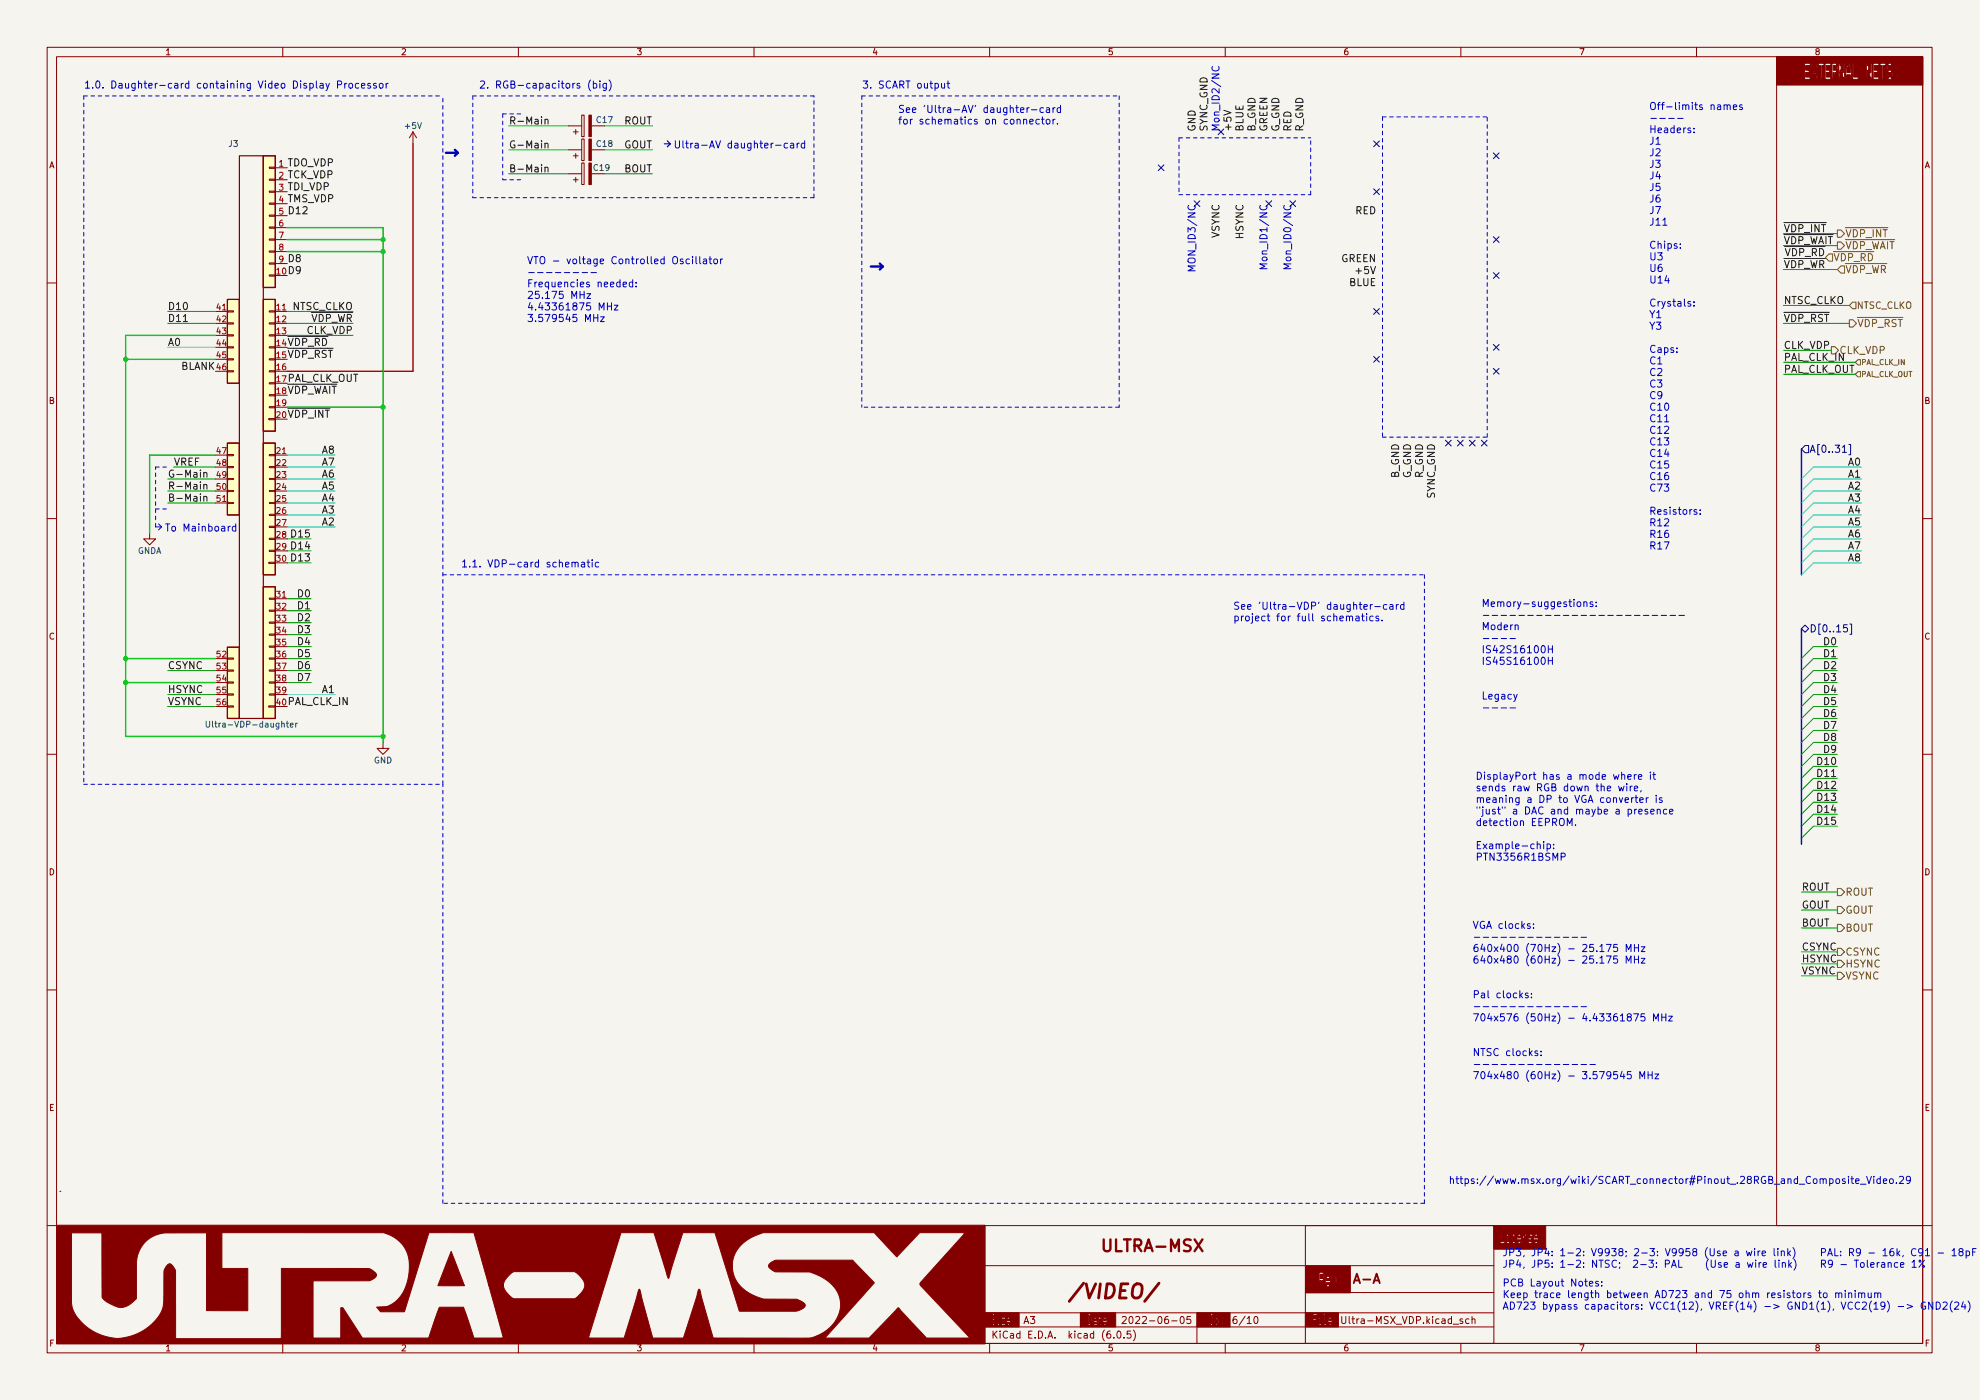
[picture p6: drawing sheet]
<svg xmlns="http://www.w3.org/2000/svg" width="420mm" height="297mm" viewBox="0 0 420 297" stroke-linecap="round" stroke-linejoin="round" font-family="sans-serif">
<defs><g id="words">
<text font-size="4.2" fill="#840000" x="226.3" y="275.5">/VIDEO/</text>
<text font-size="3.5" fill="#840000" x="233.3" y="265.6">ULTRA-MSX</text>
<text font-size="2.8" fill="#840000" x="280.1" y="272.3">A-A</text>
<g font-size="2.1" fill="#0000c2">
<text x="17.8" y="18.8">1.0. Daughter-card containing Video Display Processor</text>
<text x="101.6" y="18.8">2. RGB-capacitors (big)</text>
<text x="182.9" y="18.8">3. SCART output</text>
<text x="190.5" y="23.9">See 'Ultra-AV' daughter-card</text>
<text x="349.9" y="23.3">Off-limits names</text>
<text x="190.5" y="26.4">for schematics on connector.</text>
<text x="258.8" y="28" transform="rotate(-90 258.8 28)">Mon_ID2/NC</text>
<text x="349.9" y="28.2">Headers:</text>
<text x="142.9" y="31.5">Ultra-AV daughter-card</text>
<text x="349.9" y="30.7">J1</text>
<text x="349.9" y="33.1">J2</text>
<text x="349.9" y="35.6">J3</text>
<text x="349.9" y="38.1">J4</text>
<text x="349.9" y="40.5">J5</text>
<text x="349.9" y="43">J6</text>
<text x="349.9" y="45.4">J7</text>
<text x="349.9" y="47.9">J11</text>
<text x="349.9" y="52.8">Chips:</text>
<text x="111.8" y="56">VTO - voltage Controlled Oscillator</text>
<text x="268.9" y="55.7" transform="rotate(-90 268.9 55.7)">Mon_ID1/NC</text>
<text x="274" y="55.7" transform="rotate(-90 274 55.7)">Mon_ID0/NC</text>
<text x="349.9" y="55.2">U3</text>
<text x="349.9" y="57.7">U6</text>
<text x="111.8" y="60.9">Frequencies needed:</text>
<text x="111.8" y="63.4">25.175 MHz</text>
<text x="111.8" y="65.9">4.43361875 MHz</text>
<text x="349.9" y="60.1">U14</text>
<text x="349.9" y="65">Crystals:</text>
<text x="111.8" y="68.3">3.579545 MHz</text>
<text x="349.9" y="67.5">Y1</text>
<text x="349.9" y="69.9">Y3</text>
<text x="349.9" y="74.9">Caps:</text>
<text x="349.9" y="77.3">C1</text>
<text x="349.9" y="79.8">C2</text>
<text x="349.9" y="82.2">C3</text>
<text x="349.9" y="84.7">C9</text>
<text x="349.9" y="87.1">C10</text>
<text x="349.9" y="89.6">C11</text>
<text x="349.9" y="92">C12</text>
<text x="349.9" y="94.5">C13</text>
<text x="349.9" y="96.9">C14</text>
<text x="349.9" y="99.4">C15</text>
<text x="349.9" y="101.8">C16</text>
<text x="349.9" y="104.3">C73</text>
<text x="34.9" y="112.8">To Mainboard</text>
<text x="349.9" y="109.2">Resistors:</text>
<text x="349.9" y="111.7">R12</text>
<text x="349.9" y="114.1">R16</text>
<text x="349.9" y="116.6">R17</text>
<text x="97.8" y="120.4">1.1. VDP-card schematic</text>
<text x="261.6" y="129.4">See 'Ultra-VDP' daughter-card</text>
<text x="261.6" y="131.8">project for full schematics.</text>
<text x="314.3" y="128.8">Memory-suggestions:</text>
<text x="314.3" y="133.7">Modern</text>
<text x="314.3" y="138.6">IS42S16100H</text>
<text x="314.3" y="141">IS45S16100H</text>
<text x="314.3" y="148.4">Legacy</text>
<text x="313.1" y="165.4">DisplayPort has a mode where it</text>
<text x="313.1" y="167.9">sends raw RGB down the wire,</text>
<text x="313.1" y="170.3">meaning a DP to VGA converter is</text>
<text x="313.1" y="172.8">&quot;just&quot; a DAC and maybe a presence</text>
<text x="313.1" y="175.2">detection EEPROM.</text>
<text x="313.1" y="180.2">Example-chip:</text>
<text x="313.1" y="182.6">PTN3356R1BSMP</text>
<text x="312.4" y="197.1">VGA clocks:</text>
<text x="312.4" y="202">640x400 (70Hz) - 25.175 MHz</text>
<text x="312.4" y="204.4">640x480 (60Hz) - 25.175 MHz</text>
<text x="312.4" y="211.8">Pal clocks:</text>
<text x="312.4" y="216.7">704x576 (50Hz) - 4.43361875 MHz</text>
<text x="312.4" y="224.1">NTSC clocks:</text>
<text x="312.4" y="229">704x480 (60Hz) - 3.579545 MHz</text>
<text x="307.3" y="251.2">https://www.msx.org/wiki/SCART_connector#Pinout_.28RGB_and_Composite_Video.29</text>
<text x="318.8" y="266.5">JP3, JP4: 1-2: V9938; 2-3: V9958 (Use a wire link)</text>
<text x="318.8" y="269">JP4, JP5: 1-2: NTSC; 2-3: PAL</text>
<text x="350.9" y="269">(Use a wire link)</text>
<text x="386.1" y="266.5">PAL: R9 - 16k, C91 - 18pF</text>
<text x="386.1" y="269">R9 - Tolerance 1%</text>
<text x="318.8" y="272.9">PCB Layout Notes:</text>
<text x="318.8" y="275.4">Keep trace length between AD723 and 75 ohm resistors to minimum</text>
<text x="318.8" y="277.9">AD723 bypass capacitors: VCC1(12), VREF(14) -&gt; GND1(1), VCC2(19) -&gt; GND2(24)</text>
</g>
<g font-size="2.1" fill="#0f0f0f">
<text x="107.9" y="26.4">R-Main</text>
<text x="132.4" y="26.4">ROUT</text>
<text x="253.7" y="28" transform="rotate(-90 253.7 28)">GND</text>
<text x="256.2" y="28" transform="rotate(-90 256.2 28)">SYNC_GND</text>
<text x="261.3" y="28" transform="rotate(-90 261.3 28)">+5V</text>
<text x="263.8" y="28" transform="rotate(-90 263.8 28)">BLUE</text>
<text x="266.4" y="28" transform="rotate(-90 266.4 28)">B_GND</text>
<text x="268.9" y="28" transform="rotate(-90 268.9 28)">GREEN</text>
<text x="271.5" y="28" transform="rotate(-90 271.5 28)">G_GND</text>
<text x="274" y="28" transform="rotate(-90 274 28)">RED</text>
<text x="276.5" y="28" transform="rotate(-90 276.5 28)">R_GND</text>
<text x="61" y="35.3">TDO_VDP</text>
<text x="107.9" y="31.5">G-Main</text>
<text x="132.3" y="31.5">GOUT</text>
<text x="61" y="37.8">TCK_VDP</text>
<text x="61" y="40.4">TDI_VDP</text>
<text x="107.9" y="36.6">B-Main</text>
<text x="132.4" y="36.6">BOUT</text>
<text x="61" y="45.4">D12</text>
<text x="61" y="42.9">TMS_VDP</text>
<text x="287.6" y="45.4">RED</text>
<text x="258.8" y="50.5" transform="rotate(-90 258.8 50.5)">VSYNC</text>
<text x="263.8" y="50.6" transform="rotate(-90 263.8 50.6)">HSYNC</text>
<text x="378.5" y="49.3">~{VDP_INT}</text>
<text x="378.5" y="51.8">~{VDP_WAIT}</text>
<text x="61" y="55.6">D8</text>
<text x="61" y="58.1">D9</text>
<text x="284.6" y="55.6">GREEN</text>
<text x="288.3" y="58.1">+5V</text>
<text x="377.1" y="54.3">~{VDP_RD}</text>
<text x="378.5" y="56.9">~{VDP_WR}</text>
<text x="35.6" y="65.8">D10</text>
<text x="62" y="65.8">NTSC_CLKO</text>
<text x="286.3" y="60.7">BLUE</text>
<text x="378.5" y="64.5">NTSC_CLKO</text>
<text x="35.6" y="68.3">D11</text>
<text x="64.2" y="68.3">~{VDP_WR}</text>
<text x="65" y="70.8">CLK_VDP</text>
<text x="378.5" y="68.3">~{VDP_RST}</text>
<text x="35.6" y="73.4">A0</text>
<text x="61" y="73.4">~{VDP_RD}</text>
<text x="61" y="75.9">~{VDP_RST}</text>
<text x="378.5" y="74">CLK_VDP</text>
<text x="378.5" y="76.6">PAL_CLK_IN</text>
<text x="38.3" y="78.5">BLANK</text>
<text x="61" y="81">PAL_CLK_OUT</text>
<text x="61" y="83.5">~{VDP_WAIT}</text>
<text x="378.5" y="79.1">PAL_CLK_OUT</text>
<text x="61" y="88.6">~{VDP_INT}</text>
<text x="35.6" y="101.3">G-Main</text>
<text x="36.8" y="98.8">VREF</text>
<text x="68.4" y="98.8">A7</text>
<text x="68.4" y="101.3">A6</text>
<text x="68.4" y="96.2">A8</text>
<text x="296.9" y="101.4" transform="rotate(-90 296.9 101.4)">B_GND</text>
<text x="299.4" y="101.6" transform="rotate(-90 299.4 101.6)">G_GND</text>
<text x="301.9" y="101.4" transform="rotate(-90 301.9 101.4)">R_GND</text>
<text x="392.3" y="98.8">A0</text>
<text x="392.3" y="101.3">A1</text>
<text x="35.6" y="103.9">R-Main</text>
<text x="35.6" y="106.4">B-Main</text>
<text x="68.4" y="103.9">A5</text>
<text x="68.4" y="106.4">A4</text>
<text x="304.5" y="105.8" transform="rotate(-90 304.5 105.8)">SYNC_GND</text>
<text x="392.3" y="106.4">A3</text>
<text x="392.3" y="103.9">A2</text>
<text x="68.4" y="111.5">A2</text>
<text x="68.4" y="108.9">A3</text>
<text x="392.3" y="108.9">A4</text>
<text x="392.3" y="111.5">A5</text>
<text x="62.1" y="114">D15</text>
<text x="62.1" y="116.6">D14</text>
<text x="62.1" y="119.1">D13</text>
<text x="392.3" y="116.6">A7</text>
<text x="392.3" y="114">A6</text>
<text x="392.3" y="119.1">A8</text>
<text x="63.3" y="129.3">D1</text>
<text x="63.3" y="126.7">D0</text>
<text x="63.3" y="131.8">D2</text>
<text x="63.3" y="136.9">D4</text>
<text x="63.3" y="134.3">D3</text>
<text x="387.2" y="136.9">D0</text>
<text x="35.6" y="142">CSYNC</text>
<text x="63.3" y="142">D6</text>
<text x="63.3" y="139.4">D5</text>
<text x="387.2" y="139.4">D1</text>
<text x="387.2" y="142">D2</text>
<text x="35.6" y="149.6">VSYNC</text>
<text x="35.6" y="147">HSYNC</text>
<text x="61" y="149.6">PAL_CLK_IN</text>
<text x="63.3" y="144.5">D7</text>
<text x="68.4" y="147">A1</text>
<text x="387.2" y="144.5">D3</text>
<text x="387.2" y="149.6">D5</text>
<text x="387.2" y="147">D4</text>
<text x="387.2" y="154.7">D7</text>
<text x="387.2" y="152.1">D6</text>
<text x="387.2" y="157.2">D8</text>
<text x="387.2" y="159.7">D9</text>
<text x="386" y="167.4">D12</text>
<text x="386" y="164.8">D11</text>
<text x="386" y="162.3">D10</text>
<text x="386" y="172.4">D14</text>
<text x="386" y="169.9">D13</text>
<text x="386" y="175">D15</text>
<text x="382.3" y="189">ROUT</text>
<text x="382.3" y="192.8">GOUT</text>
<text x="382.3" y="196.6">BOUT</text>
<text x="382.3" y="201.7">CSYNC</text>
<text x="382.3" y="204.2">HSYNC</text>
<text x="382.3" y="206.7">VSYNC</text>
</g>
<g font-size="2.1" fill="#725600">
<text x="391.5" y="52.9">~{VDP_WAIT}</text>
<text x="391.5" y="50.3">~{VDP_INT}</text>
<text x="389" y="55.4">~{VDP_RD}</text>
<text x="391.5" y="57.9">~{VDP_WR}</text>
<text x="394.1" y="69.4">~{VDP_RST}</text>
<text x="390.3" y="75.1">CLK_VDP</text>
<text x="391.5" y="190">ROUT</text>
<text x="391.5" y="197.6">BOUT</text>
<text x="391.5" y="193.8">GOUT</text>
<text x="391.5" y="202.7">CSYNC</text>
<text x="391.5" y="205.3">HSYNC</text>
<text x="391.5" y="207.8">VSYNC</text>
</g>
<g font-size="2.1" fill="#000084">
<text x="253.7" y="56.3" transform="rotate(-90 253.7 56.3)">MON_ID3/NC</text>
<text x="383.9" y="96">A[0..31]</text>
<text x="383.9" y="134.1">D[0..15]</text>
</g>
<g font-size="2.1" fill="#840000">
<text x="232.2" y="280.9">2022-06-05</text>
<text x="261.3" y="280.9">6/10</text>
<text x="284.3" y="280.9">Ultra-MSX_VDP.kicad_sch</text>
<text x="210.3" y="284">KiCad E.D.A. kicad (6.0.5)</text>
</g>
<text font-size="1.9" fill="#725600" x="393.9" y="65.5">NTSC_CLKO</text>
<g font-size="1.8" fill="#840000">
<text x="35" y="11.7">1</text>
<text x="85" y="11.7">2</text>
<text x="135" y="11.7">3</text>
<text x="185" y="11.7">4</text>
<text x="235" y="11.7">5</text>
<text x="285" y="11.7">6</text>
<text x="335" y="11.7">7</text>
<text x="385" y="11.7">8</text>
<text x="10.3" y="35.7">A</text>
<text x="408.3" y="35.7">A</text>
<text x="10.3" y="85.7">B</text>
<text x="408.3" y="85.7">B</text>
<text x="10.3" y="135.7">C</text>
<text x="408.3" y="135.7">C</text>
<text x="10.3" y="185.7">D</text>
<text x="408.3" y="185.7">D</text>
<text x="10.4" y="235.7">E</text>
<text x="408.4" y="235.7">E</text>
<text x="10.4" y="285.7">F</text>
<text x="35" y="286.7">1</text>
<text x="85" y="286.7">2</text>
<text x="135" y="286.7">3</text>
<text x="185" y="286.7">4</text>
<text x="235" y="286.7">5</text>
<text x="285" y="286.7">6</text>
<text x="335" y="286.7">7</text>
<text x="385" y="286.7">8</text>
<text x="408.4" y="285.7">F</text>
</g>
<g font-size="1.8" fill="#006464">
<text x="86" y="27.3">+5V</text>
<text x="126.6" y="26.1">C17</text>
<text x="48.5" y="31.2">J3</text>
<text x="126.6" y="31.2">C18</text>
<text x="126" y="36.2">C19</text>
<text x="29.1" y="117.5">GNDA</text>
<text x="45.1" y="154.3">Ultra-VDP-daughter</text>
<text x="79.3" y="162">GND</text>
</g>
<g font-size="1.8" fill="#a90000">
<text x="59.2" y="35.3">1</text>
<text x="59.2" y="37.9">2</text>
<text x="59.2" y="40.4">3</text>
<text x="59.2" y="43">4</text>
<text x="59.2" y="45.5">5</text>
<text x="59.2" y="48">6</text>
<text x="59.2" y="50.6">7</text>
<text x="59.2" y="53.1">8</text>
<text x="58.7" y="58.2">10</text>
<text x="59.2" y="55.7">9</text>
<text x="46" y="65.8">41</text>
<text x="58.7" y="65.8">11</text>
<text x="46" y="68.4">42</text>
<text x="46" y="70.9">43</text>
<text x="58.7" y="68.4">12</text>
<text x="58.7" y="70.9">13</text>
<text x="46" y="73.4">44</text>
<text x="46" y="76">45</text>
<text x="58.7" y="73.4">14</text>
<text x="58.7" y="76">15</text>
<text x="46" y="78.5">46</text>
<text x="58.7" y="78.5">16</text>
<text x="58.7" y="81.1">17</text>
<text x="58.7" y="83.6">18</text>
<text x="58.7" y="86.1">19</text>
<text x="58.7" y="88.7">20</text>
<text x="46" y="96.3">47</text>
<text x="46" y="98.8">48</text>
<text x="46" y="101.4">49</text>
<text x="58.7" y="96.3">21</text>
<text x="58.7" y="98.8">22</text>
<text x="58.7" y="101.4">23</text>
<text x="46" y="103.9">50</text>
<text x="46" y="106.5">51</text>
<text x="58.7" y="103.9">24</text>
<text x="58.7" y="106.5">25</text>
<text x="58.7" y="109">26</text>
<text x="58.7" y="111.5">27</text>
<text x="58.7" y="114.1">28</text>
<text x="58.7" y="116.6">29</text>
<text x="58.7" y="119.2">30</text>
<text x="58.7" y="126.8">31</text>
<text x="58.7" y="129.3">32</text>
<text x="58.7" y="131.9">33</text>
<text x="58.7" y="134.4">34</text>
<text x="58.7" y="136.9">35</text>
<text x="46" y="139.5">52</text>
<text x="46" y="142">53</text>
<text x="58.7" y="139.5">36</text>
<text x="58.7" y="142">37</text>
<text x="46" y="144.6">54</text>
<text x="46" y="147.1">55</text>
<text x="46" y="149.6">56</text>
<text x="58.7" y="144.6">38</text>
<text x="58.7" y="147.1">39</text>
<text x="58.7" y="149.6">40</text>
</g>
<g font-size="1.5" fill="#725600">
<text x="394.9" y="77.4">PAL_CLK_IN</text>
<text x="394.9" y="80">PAL_CLK_OUT</text>
</g>
</g></defs>
<path d="M0 0h420v297h-420z" fill="#f5f4ef" stroke="#f5f4ef" stroke-width=".21"/>
<g fill="none" stroke="#840000" stroke-width=".21">
<path d="M10 10h400v277h-400zM12 12h396v273h-396zM60 10v2M110 10v2M160 10v2M210 10v2M260 10v2M310 10v2M360 10v2M377 12h31v248h-31zM57.1 38h1.3v.3h-1.3zM57.1 35.5h1.3v.2h-1.3z"/>
<path d="M58.4 35.6h2.6M58.4 38.1h2.6M87.6 28l-.7 1.2M87.6 28v2.5M87.6 28l.8 1.2M120.6 31.8h2.8M120.6 26.7h2.8M120.6 36.9h2.8M121.7 33.1h1M121.7 28h1M121.7 38.1h1M122.2 27.5v1"/>
<path d="M122.2 32.5v1.1M122.2 37.6v1M123.4 29.5h.6v4.6h-.6zM123.4 24.4h.6v4.6h-.6zM123.4 34.6h.6v4.6h-.6zM125.5 31.8h2.8M125.5 26.7h2.8M57.1 58.3h1.3v.3h-1.3zM57.1 55.8h1.3v.2h-1.3zM57.1 53.2h1.3v.3h-1.3zM57.1 50.7h1.3v.3h-1.3zM57.1 48.2h1.3v.2h-1.3z"/>
<path d="M57.1 45.6h1.3v.3h-1.3zM57.1 43.1h1.3v.2h-1.3zM57.1 40.5h1.3v.3h-1.3zM58.4 40.7h2.6M58.4 43.2h2.6M58.4 45.8h2.6M58.4 48.3h2.6M58.4 50.8h2.6M58.4 53.4h2.6M58.4 55.9h2.6M10 60h2M45.7 66.1h2.6"/>
<path d="M48.3 78.6h1.2v.3h-1.2zM48.3 76.1h1.2v.3h-1.2zM48.3 73.6h1.2v.2h-1.2zM48.3 71h1.2v.3h-1.2zM48.3 68.5h1.2v.2h-1.2zM48.3 65.9h1.2v.3h-1.2zM57.1 78.6h1.3v.3h-1.3zM57.1 76.1h1.3v.3h-1.3zM57.1 73.6h1.3v.2h-1.3zM57.1 71h1.3v.3h-1.3zM57.1 68.5h1.3v.2h-1.3zM57.1 65.9h1.3v.3h-1.3z"/>
<path d="M58.4 66.1h2.6M408 60h2M48.3 99h1.2v.2h-1.2zM48.3 96.4h1.2v.3h-1.2zM57 88.8h1.3v.3h-1.3zM57.1 99h1.3v.2h-1.3zM57.1 96.4h1.3v.3h-1.3zM57.1 86.3h1.3v.2h-1.3zM57.1 83.7h1.3v.3h-1.3zM57.1 81.2h1.3v.2h-1.3zM58.4 96.6h2.6M10 110h2"/>
<path d="M31.7 113.1v1.2h1.3l-1.3 1.3-1.2-1.3h1.2M45.7 106.7h2.6M48.3 106.6h1.2v.2h-1.2zM48.3 104h1.2v.3h-1.2zM48.3 101.5h1.2v.3h-1.2zM57 119.3h1.3v.2h-1.3zM57.1 116.7h1.3v.3h-1.3zM57.1 114.2h1.3v.3h-1.3zM57.1 111.7h1.3v.2h-1.3zM57.1 109.1h1.3v.3h-1.3zM57.1 106.6h1.3v.2h-1.3zM57.1 104h1.3v.3h-1.3z"/>
<path d="M57.1 101.5h1.3v.3h-1.3zM408 110h2M48.3 139.6h1.2v.3h-1.2zM57.1 139.6h1.3v.3h-1.3zM57.1 137.1h1.3v.2h-1.3zM57.1 134.5h1.3v.3h-1.3zM57.1 132h1.3v.2h-1.3zM57.1 129.4h1.3v.3h-1.3zM57.1 126.9h1.3v.3h-1.3zM58.4 127h2.6M48.3 149.8h1.2v.2h-1.2zM48.3 147.2h1.2v.3h-1.2z"/>
<path d="M48.3 144.7h1.2v.2h-1.2zM48.3 142.1h1.2v.3h-1.2zM57 149.8h1.3v.2h-1.3zM57.1 147.2h1.3v.3h-1.3zM57.1 144.7h1.3v.2h-1.3zM57.1 142.1h1.3v.3h-1.3zM81.3 157.5v1.3h1.2l-1.2 1.3-1.3-1.3h1.3M10 160h2M408 160h2M10 210h2M408 210h2M10 260h2"/>
<path d="M209 260h108v25h-108zM209 278.5h108M209 268.5h108M218.7 279.3h.9l-.5 .6 .4 .1v.7l-.2 .1-.6-.1M229.3 278.5v3M245.9 279.4l.2-.1a.8 .8 0 0 1 .5 .8 .8 .8 0 0 1-.5 .7 1 1 0 0 1-.2-1.4zM247.9 279.3l-.5 .1a1.01 1.01 0 0 0 0 1.4l.5-.1 .1-.5-.3-.3-.4 .1-.2 .2M250.6 279.4l.2-.1a.8 .8 0 0 1 .5 .8 .8 .8 0 0 1-.5 .7 1 1 0 0 1-.2-1.4zM252.6 279.3h-.7v.7l.2-.1 .5 .1 .1 .2-.1 .5-.2 .1-.5-.1M254 278.5v6.5M266.3 279.4l.1-.1a.8 .8 0 0 1 .6 .8 .8 .8 0 0 1-.6 .7 1 1 0 0 1-.1-1.4zM277 260h131v25h-131z"/>
<path d="M277 274.2h40M310.4 279.9l-.4-.1-.2 .2 .1 .2 .5 .2v.3h-.6M311.7 279.9l-.4-.1-.3 .3 .1 .6h.6M312.4 280l.2-.2 .3 .1 .1 .9M312.4 279.3v1.5M408 260h2M60 285v2M110 285v2M160 285v2M209 281.5h108M210 285v2M217.3 280.8l.5-1.5 .5 1.5"/>
<path d="M217.4 280.4h.8M236.4 283.8v.1M237.2 282.5l.2-.1a.8 .8 0 0 1 .5 .8 .8 .8 0 0 1-.5 .7 1 1 0 0 1-.2-1.4zM238.5 283.8v.1M239.9 282.4h-.7v.7l.2-.1 .5 .1 .1 .2-.1 .5-.2 .1-.5-.1M240.5 282.2a1.72 1.72 0 0 1 0 2.3M243.9 280.2h1.2M248.6 280.2h1.2M260 285v2M310 285v2M360 285v2"/>
</g>
<path d="M287.3 272.2l.6-2 .7 2M287.5 271.7h.9M289.3 271.5h1.5M291.5 272.2l.6-2 .7 2M291.6 271.7h1" fill="none" stroke="#840000" stroke-width=".4"/>
<path d="M253.5 263l1.7 2.5M255.2 263l-1.7 2.5" fill="none" stroke="#840000" stroke-width=".5"/>
<path d="M245.9 272.3l-3 3.8" fill="none" stroke="#840000" stroke-width=".6"/>
<g fill="#840000" stroke="#840000" stroke-width=".21">
<path d="M377 12h31v6h-31v-1.2h8.6v-.9h-.2v.9h-.8v-.9h.8v-.5h-.3v.5h-.2v-.5h.2v-.5h.3v-.5h.2v-.5h.7v2.9h4.2v-.4h.7v.4h.7v-.9h.7v.9h3.7v-.4h.7v.4h1.7v-.4h-1v-1h.8v-.5h-.8v-1h1.7v2.9h2v-.4h1.2v-.5h-.3v.5h-.7v-1h-.2v1h-.7v.4h-1v-.4h1v-.5h-.3v.5h-.7v-1h1.7v-.5h1.2v-.5h-.3v.5h-1.6v.5h-1v-.5h1v-.5h.9v-.5h-.2v.5h-.7v-.5h.7v-.5h-.7v.5h-.3v1h-.7v-1h.5v-.5h-1.3v.5h-.2v-.5h-1.2v3.4h-.3v-3.4h-.2v2h-.2v1h-.5v-1h.5v-.5h-.3v.5h-.2v-.5h.2v-1h-.2v-.5h-.3v3.4h-1.7v-.4h-.9v-3h-.3v3.4h-.2v-2.4h-.3v-.5h-.2v-.5h-.2v.5h-.3v.5h-.2v2.4h-.3v-3.4h-.2v2h-.3v1h-.4v-1h.4v-.5h-.2v.5h-.2v-.5h.2v-1h-.2v-.5h-.3v3.4h-.2v-.4h-.3v.4h-.7v-.4h.7v-.5h-.2v.5h-.5v-1h.2v.5h.3v-.5h.2v-.5h.3v-1h-.3v-.5h-1v3.4h-.2v-.4h-1v-1h.8v-.5h-.8v-1h1v-.5h-1.2v3.4h-.7v-2.9h.5v-.5h-1.3v.5h-.2v-.5h-.2v1h-.3v.5h-.2v.5h-.3v.5h-.2v.9h-.3v-.4h-.9v-1h.7v-.5h1v-.5h-.3v.5h-1.4v-.5h1.4v-1h-.2v1h-1.2v-.5h.9v-.5h-1.2v3.4h-5.9z"/>
<path d="M389 13.9h.7v1h-.7z"/>
<path d="M392.2 13.9h.2v.5h.2v1h-.7v-1h.3z"/>
<path d="M12 260h197v25.1h-197v-10h3.2v1.3a7.4 7.4 0 0 0 3.5 5.4 12.1 12.1 0 0 0 6 2.2l.7-.1a10.9 10.9 0 0 0 9.1-6.2l.2-1.6 .1-4.3a4.9 4.9 0 0 1 .2-2.7 1.16 1.16 0 0 1 1.2-.9l1.1 1.4v14.4h22.3l.1-14.9h17.5a2.32 2.32 0 0 1 2.7 1.5 2.63 2.63 0 0 1-3 1.1l-10.5 .1v12.1h5.9v-6.4h.5l4.1 6.4h14.1l1.2-3.8a6.8 6.8 0 0 1 1.2-2.7h5l2.2 6.5h31.8l3-10 .3-.4 2.8 10.4h6.5l3.2-10.1 .2-.3 2.8 10.1a.35 .35 0 0 0 .2 .4 .35 .35 0 0 0 .4-.1h19.6a8 8 0 0 0 7-7.1 7.3 7.3 0 0 0-5.2-6.4l-1.4-.5h-7.2l-.7-.4a.86 .86 0 0 1-.6-1.4l1.3-.7h16.3l4.6 4.8-10.5 11.7h9.4l5.8-6.1a.38 .38 0 0 1 .5-.3 .38 .38 0 0 1 .3 .4l5.6 6h9.2l-9-9.6a5 5 0 0 1-1.6-2l9.4-10.5v-.3h-9.4l-4.9 5.2-4.8-5.2h-23.5a9.5 9.5 0 0 0-6.1 4.7 6.5 6.5 0 0 0 3.5 8.4l1.7 .7a7 7 0 0 0 3.5 .3l4.4 .1a2.84 2.84 0 0 1 1.9 1.3 2.31 2.31 0 0 1-2 1.2h-12l-5.2-16.7h-6.8l-3.1 9.7-3-9.7h-7l-6.9 22.4h-18.1l-3.1-11.3h3.1v.2a4.7 4.7 0 0 0 2.2 2.8h12.9a4.5 4.5 0 0 0 2.2-3 4.8 4.8 0 0 0-2.2-2.8l-13 .1a4.7 4.7 0 0 0-2.1 2.7h-3.1l-3.1-11.1h-9.6l-5.2 16.8h-5.1l-.8-1h.9a3.5 3.5 0 0 0 2.6-.7 9.7 9.7 0 0 0 3.5-8.3 6.9 6.9 0 0 0-5.5-6.8h-34.3v7.6h5.5v9h-8.8v-16.5h-9.2a6.6 6.6 0 0 0-5.6 6.1v7.8l-.4 .4a3.7 3.7 0 0 1-5.3 .7l-1-.6-.6-.8-.1-13.6h-6.4v13.5h-3.2z"/>
<path d="M95.7 265.5l2.9 7.3h-5.7z"/>
<path d="M208.8 278.5h7.5v3h-7.5v-.3h5.5v-.3h.8v-.4h-.1v.4h-1.3v.3h-.3v-.3h.3v-.4h.7v-.7h.7v-.3h-.1v.3h-.7v-.3h-.6v.3h-.1v1.1h-.8v-.4h.2v-.3h-.2v.3h-.1l-.2 .7h-.4v-.3h-.1v-1.1h1v.4h.2l.2-.7h-.9v.3h-.5v-.3h-.4v.3h.2v1.1h-.2v.3h-.5v-.3h.2v-.7h-.2v.7h-.5v.3h-1.8v-.3h1.8v-.4h-.2v.4h-1.6v-.7h2.3v-.4h-.5v.4h-1.8v-.4h1.8v-.3h.7v-.4h.7v-.3h-.2v.3h-.7v.4h-.5v-.4h.5v-.3h-.5v.3h-.2v.7h-1.6z"/>
<path d="M213.7 279.8h.6v.4h-.6z"/>
<path d="M229.3 278.5h7.4v3h-7.4v-.3h2.1v-.3h.7v.3h2.6v-.3h.9v-.4h-.1v.4h-1.3v.3h-.5v-.3h.5v-.4h.7v-.7h.7v-.3h-.1v.3h-.8v-.3h-.5v.3h-.2v1.1h-.1v-.4h-.2v.4h-.4v.3h-.5v-1.4h.3v1.1h.2v-1.1h.4v-.3h-.4v-.7h-.2v.7h-.1v.3h-.4v.4h-.5l-.2 .7h-.3v-.4h.1v-.7h.9v-.3h-.5v.3h-.4l-.1-.7h-.2v-.3h-.5v.3h.2v1.8h-.2v.3h-1.6z"/>
<path d="M231.2 279.1h.2v.4h.2v1h-.2v.4h-.2z"/>
<path d="M277 268.6h9.5v5.7h-9.5v-1.3h6.2v-.4h1.4v-.5h-.3v.5h-.9v-.5h.3v-.9h.9v-.4h-.3v.4h-.6v-.4h-.3v1.3h-.2v.5h-.2v.4h-.9v-.4h.9v-.5h-.2v.5h-1.3v.4h-.5v-.4h.5v-.5h1.3v-1.3h-.2v1.3h-.3v-.9h-.2v-.4h-.6v.4h-.3v1.4h-.4v.4h-.7v-.4h.7v-.5h-.2v.5h-.5v-.9h.3v.4h.2v-.4h.2v-.5h.2v-.8h-.2v-.5h-.9v3.1h-2.9z"/>
<path d="M317 260h11v5h-11v-1.1h9.3v-.4h1v-.5h-.2v.5h-1.4v.4h-.6v-.4h.6v-.5h.8v-.7h.8v-.4h-.2v.4h-.8v-.4h-.6v.4h-.2v1.2h-.2v-.5h-.2v.5h-.8v.4h-.2v-.9h1v-.3h-.6v-.4h.8v-.4h-.8v.4h-.2v.7h-.2v-.7h-.2v1.6h-.6v-1.2h.2v-.4h.4v-.4h-.4v.4h-.2v-.4h-.2v2h-.4v-.4h-.6v.4h-.6v-.4h.6v-.5h.8v-.7h-.2v-.4h-.6v.4h-.2v1.2h-.2v-.5h-.2v.5h-.6v.4h-.6v-.4h.6v-.8h.8v-.4h-.2v.4h-.6v-.4h.6v-.4h-.6v.4h-.2v1.2h-.6v-1.6h-.4v.4h.2v1.2h-.2v.4h-.4v-.4h-.8v-2h1.6v-.4h-.2v.4h-1.4v-.4h-.2v2.8h-1.3z"/>
<path d="M322.1 262.3h.6v.4h-.6z"/>
<path d="M325.7 262.3h.6v.4h-.6z"/>
<path d="M254 278.5h7v3h-7v-.3h3.4v-.3h.5v.3h.4v-.3h.2v.3h.1v-.3h.7v-.4h-.1v.4h-.6v-1.1h.7v-.3h-.1v.3h-.6v-1h-.1v1h-.2v-.3h-.4v.3h-.2v1.1h-.5v-1.8h.2v-.3h-.5v.3h.1v1.8h-.1v.3h-2.9z"/>
<path d="M257.9 279.8h.4v.4h.2l-.2 .7h-.4z"/>
<path d="M277 278.5h7v3h-7v-.3h5.5v-.3h.9v-.4h-.2v.4h-1.2v.3h-.5v-.3h.5v-.4h.7v-.7h.7v-.3h-.2v.3h-.7v-.3h-.5v.3h-.2v1.1h-.5v-2.1h-.4v.3h.2v1.8h-.2v.3h-.5v-.3h-.2v-1.4h-.3v.3h.1v1.1h-.1v.3h-1.1v-1h.5v-.4h-.5v-.7h1.4v-.3h-.2v.3h-.5v-.3h-.9v2.4h-1.6z"/>
<path d="M282 279.8h.5v.4h-.5z"/>
<path d="M125 29.5h.5v4.6h-.5z"/>
<path d="M125 24.4h.5v4.6h-.5z"/>
<path d="M125 34.6h.5v4.6h-.5z"/>
</g>
<g fill="#ffffc2" stroke="#ffffc2" stroke-width=".21">
<path d="M48.3 137.3h2.5v15.1h-2.5z"/>
<path d="M48.3 94h2.5v15.3h-2.5z"/>
<path d="M48.3 63.5h2.5v17.8h-2.5z"/>
<path d="M55.9 124.5h2.5v27.9h-2.5z"/>
<path d="M55.9 94h2.5v28h-2.5z"/>
<path d="M55.9 63.5h2.5v28h-2.5z"/>
<path d="M55.9 33.1h2.5v27.9h-2.5z"/>
</g>
<path d="M50.8 33.1h5.1v119.3h-5.1zM55.9 33.1h2.5v27.9h-2.5zM48.3 63.5h2.5v17.8h-2.5zM55.9 63.5h2.5v28h-2.5zM48.3 94h2.5v15.3h-2.5zM55.9 94h2.5v28h-2.5zM48.3 137.3h2.5v15.1h-2.5zM55.9 124.5h2.5v27.9h-2.5z" fill="none" stroke="#840000" stroke-width=".25"/>
<path d="M43.8 153v1l.2 .3h.2l.3-.3v-1M61.6 153.9l.6-.2-.1-.2-.3-.1-.2 .2 .1 .6h.4M62.7 153.4v.9M63.1 153.4l-.4 .3" fill="none" stroke="#006464" stroke-width=".21"/>
<g fill="none" stroke="#000084" stroke-width=".21">
<path d="M245.8 35l1.2 1.2M247 35l-1.2 1.2M258.5 27.4l1.2 1.2M259.7 27.4l-1.2 1.2M291.5 29.9l1.2 1.2M292.7 29.9l-1.2 1.2M316.9 32.4l1.2 1.3M318.1 32.4l-1.2 1.3M268.6 42.6l1.2 1.2M269.8 42.6l-1.2 1.2M273.7 42.6l1.2 1.2M274.9 42.6l-1.2 1.2"/>
<path d="M291.5 40.1l1.2 1.2M292.7 40.1l-1.2 1.2M316.9 50.2l1.2 1.2M316.9 57.8l1.2 1.3M318.1 50.2l-1.2 1.2M318.1 57.8l-1.2 1.3M291.5 65.5l1.2 1.2M291.5 75.6l1.2 1.2M292.7 65.5l-1.2 1.2M292.7 75.6l-1.2 1.2M316.9 78.2l1.2 1.2M316.9 73.1l1.2 1.2"/>
<path d="M318.1 78.2l-1.2 1.2M318.1 73.1l-1.2 1.2M306.7 93.4l1.2 1.2M307.9 93.4l-1.2 1.2M309.3 93.4l1.2 1.2M310.5 93.4l-1.2 1.2M311.8 93.4l1.2 1.2M313 93.4l-1.2 1.2M314.4 93.4l1.2 1.2M315.6 93.4l-1.2 1.2M383 94.5h.8v1.5h-.8l-.7-.7zM392.3 94.3h.4v2.2h-.4"/>
<path d="M382.3 133.4l.7-.8 .8 .8-.8 .7zM392 132.6h-.8v.7l.2-.2 .5 .1 .1 .2v.5l-.2 .2-.6-.2M392.6 132.4h.3v2.2h-.3"/>
</g>
<g fill="none" stroke="#725600" stroke-width=".21">
<path d="M389.9 48.8h.8l.7 .8-.7 .7h-.8zM390.7 56.4h.7v1.5h-.7l-.8-.7zM388.6 73.6h.8l.7 .7-.7 .8h-.8zM392.4 67.9h.8l.8 .7-.8 .8h-.8zM392.4 64.8l.7-.7h.7v1.4h-.7zM393.7 79.4l.6-.5h.5v1.1h-.5zM393.7 76.9l.6-.6h.5v1.1h-.5zM389.9 196.1h.8l.7 .8-.7 .7h-.8zM389.9 188.5h.8l.7 .8-.7 .7h-.8zM389.9 192.3h.8l.7 .8-.7 .7h-.8zM389.9 201.2h.8l.7 .8-.7 .7h-.8zM389.9 203.7h.8l.7 .8-.7 .8h-.8z"/>
<path d="M389.9 206.3h.8l.7 .7-.7 .8h-.8z"/>
</g>
<g fill="none" stroke="#0f0f0f" stroke-width=".21">
<path d="M115.6 25.5l.3-.2 .3 .1 .1 .9M115.6 30.5l.3-.1 .3 .1 .1 .9M115.6 35.6l.3-.1h.3l.1 1M115.6 25.3v1M115.6 30.4v1M115.6 35.5v1M259.7 23.4l1.5 .5-1.5 .5M43.3 100.4l.2-.2 .3 .1 .1 1M43.3 102.9l.2-.1h.3l.1 1M43.3 105.5l.2-.2 .3 .1 .1 .9M43.3 100.2v1.1M43.3 102.8v1"/>
<path d="M43.3 105.3v1"/>
</g>
<g fill="none" stroke="#0000c2" stroke-width=".21">
<path d="M71.6 18l.8-.1 .1-.2-.1-.4-.8-.1v1.5M73.2 17.7v1M73.6 17.7l-.4 .3M74.2 17.8l.3-.1 .3 .3v.4l-.3 .3-.3-.1-.2-.2zM76.1 17.8l-.4-.1-.3 .3 .2 .6h.5M76.7 18.2l.7-.2v-.2l-.5-.1-.2 .2 .1 .7h.6M78.6 17.8l-.4-.1-.2 .2 .1 .2 .5 .2v.3h-.6M79.8 17.8l-.3-.1-.2 .2v.2l.5 .2v.3h-.5M80.6 17.8l.4-.1 .3 .3v.4l-.3 .3-.4-.1-.1-.2zM81.9 17.7v1M82.4 17.7l-.5 .3M125.3 17a1.75 1.75 0 0 0 0 2.3"/>
<path d="M125.9 17.8l.5-.1 .2 .3-.1 .6h-.6M125.9 17.2v1.5M127.3 17.2v.1M127.3 17.7v1M128.7 17.7v1.2l-.3 .3-.4-.1M128.7 17.8l-.5-.1-.3 .3 .2 .6h.6M129.3 17a1.75 1.75 0 0 1 0 2.3M199.8 17.7l.1 .9 .3 .1 .2-.1M200.4 17.7v1M201 17.7h.5M201.2 17.2v1.3l.3 .2M257.3 14.1a.72 .72 0 0 0 .5 1 .72 .72 0 0 0 .9-.7l-.2-.3"/>
<path d="M164.6 30.8h1.1M167.1 30.5l-.4-.1-.3 .3 .1 .6h.6M167.8 30.5h.6v.9M168.4 30.7l-.5 .1-.2 .2 .2 .4 .5-.1M169.1 30.4v1M169.6 30.4l-.5 .3M170.7 30.5l-.4-.1-.3 .3 .2 .6h.5M170.7 29.9v1.5M218.4 22.9l-.5 .2M218.5 25.8l.7-.1v-.3l-.5-.1-.2 .2 .1 .7h.6M218.9 23.3h1.1M220.5 25.4l-.4-.1-.3 .3 .2 .6h.5"/>
<path d="M221 25.3h.6M221.2 24.8v1.3l.4 .2M221.4 22.9h-.4l-.3 .2 .1 .7h.6M222.1 22.9h.6v1M222.1 25.4l.4-.1 .3 .3v.4l-.3 .3-.4-.1-.1-.2zM222.7 23.2l-.5 .1-.2 .2 .2 .4 .5-.1M223.5 22.9v1M223.5 25.3v1M223.9 22.9l-.4 .2M223.9 25.3l-.4 .3M224.4 26.2v.1M225 22.9h-.4l-.3 .2 .2 .7h.5"/>
<path d="M225 22.3v1.6M350.3 25.1h1.2M352.2 25.1h1.2M354.1 25.1h1.2M356 25.1h1.1M359.5 28v.2M359.5 27.2v.2M365.9 22.4l.2-.2 .3 .1 .1 1M366.5 22.5l.2-.3 .4 .1 .1 1M367.8 22.7l.7-.1v-.3l-.5-.1-.2 .3 .1 .7h.6M369.7 22.3l-.4-.1-.2 .3 .1 .2 .5 .1v.4h-.6M112.2 57.8h1.2"/>
<path d="M114.1 57.8h1.1M116 57.8h1.1M117.9 57.8h1.1M119.7 57.8h1.2M121.6 57.8h1.2M123.5 57.8h1.2M125.4 57.8h1.2M134.3 59.9h-.5l-.3 .2 .2 .7h.6M134.3 59.3v1.6M135 59.9v.2M146.3 55l-.4-.1-.3 .3 .1 .7h.6M147 54.4v.2"/>
<path d="M147 54.9v1.1M147.7 54.4v1.3l.2 .3M148.5 54.4v1.3l.2 .3M149.3 55h.6v1M149.9 55.3l-.5 .1-.2 .2 .2 .4 .5-.1M150.4 54.9h.6M150.7 54.4v1.3l.3 .3M151.5 55.1l.3-.2 .4 .2 .1 .6-.2 .2-.3 .1-.3-.2zM152.9 54.9v1.1M153.3 54.9l-.4 .3M253.6 56.4h-1.5l1.1 .5-1.1 .5h1.5M268.9 56h-1.6l1.1 .5-1.1 .5h1.6"/>
<path d="M273.9 56h-1.5l1.1 .5-1.1 .5h1.5M352.9 47.8h.8M356.6 52.6v.1M356.6 51.8v.1M123.1 62.5h.9M124 61.8v1.5M124.5 62.3h.8l-.8 1h.8M126 67.4h.9M126.9 66.7v1.5M127.4 67.2h.8l-.8 1h.8M128.9 64.3v1.5M128.9 65h.9"/>
<path d="M129.8 64.3v1.5M130.3 64.8h.8l-.8 1h.8M132.2 60.4l.8-.2-.1-.3h-.5l-.2 .2 .1 .7h.6M135 60.7v.2M358.7 64h-.3l-.2 .2v.2l.5 .1v.4h-.5M359.5 64.8v.2M359.5 64v.2M33 111.8h1.3M33.7 111.2l.6 .6M34.3 111.8l-.6 .6M48.9 111.7l-.5 .3M50 111.7h-.4l-.3 .3 .1 .6h.6"/>
<path d="M50 111.2v1.5M121.4 119.4l.2-.1 .4 .1v.9M122 119.5l.3-.2 .3 .1 .1 .9M123.4 119.4h.6l.1 .9M124.1 119.6l-.5 .1-.3 .2 .3 .4 .5-.1M124.6 119.3h.6M124.8 118.8v1.3l.4 .2M125.7 118.8v.1M125.7 119.3v1M127 119.4l-.4-.1-.3 .3 .2 .6h.5M360 108.2l-.3-.1-.2 .2v.3l.5 .1v.4h-.5M360.8 109v.1"/>
<path d="M360.8 108.2v.1M286.4 130.9l.2-.2 .4 .1v.9M287.7 130.8h.6l.1 .9M288.4 131.1l-.5 .1-.2 .2 .2 .3h.5M288.9 130.7h.6M289.1 130.2v1.3l.4 .2M290 130.7v1M290.8 128.3v1M291.2 128.3l-.4 .3M291.4 130.8l-.5-.1-.2 .3 .1 .7h.6M291.7 128.7h1.2M292.5 130.8l-.3-.1-.2 .2v.3l.5 .1v.4h-.5"/>
<path d="M293.3 131.6v.1M294.3 128.3h-.5l-.2 .3 .1 .6h.6M294.9 128.3h.6l.1 1M295.6 128.6l-.5 .1-.2 .2 .2 .4 .5-.1M296.3 128.3v1M296.7 128.3l-.4 .3M297.9 128.3h-.4l-.3 .3 .1 .6h.6M297.9 127.8v1.5M314.8 130.6h1.1M314.8 135.5h1.1M316.7 130.6h1.1M316.7 135.5h1.1"/>
<path d="M318.5 130.6h1.2M318.5 135.5h1.2M320.4 130.6h1.2M320.4 135.5h1.2M321.5 132.7l.2-.1 .4 .1 .1 .9M322.3 130.6h1.2M324.2 130.6h1.2M326.1 130.6h1.1M328 130.6h1.1M328.6 137v1.5M328.6 139.4v1.6M328.6 137.7h.8"/>
<path d="M329.4 137v1.5M329.4 139.4v1.6M329.9 130.6h1.1M331.7 130.6h1.2M333.6 130.6h1.2M334.7 127.8l.2-.1 .5 .1v.6l-.1 .2-.4 .1-.2-.1zM335.5 130.6h1.2M336.1 127.8l.2-.1 .4 .1 .1 .9M336.1 127.7v1M337.4 130.6h1.2M338 127.8l-.4-.1-.2 .2 .1 .2 .5 .2v.3h-.6M338.7 128.6v.1"/>
<path d="M338.7 127.8v.1M339.3 130.6h1.2M341.2 130.6h1.1M343.1 130.6h1.1M345 130.6h1.1M346.8 130.6h1.2M348.7 130.6h1.2M350.6 130.6h1.2M352.5 130.6h1.2M354.4 130.6h1.1M356.3 130.6h1.1M314.8 150.2h1.1"/>
<path d="M316.7 150.2h1.1M318.5 150.2h1.2M320.4 150.2h1.2M321.9 147.3l-.5 1.4-.2 .1M328.6 140.2h.8M327.6 178.6v.1M327.6 179.1v1M328.3 179.1h.4l.3 .3-.1 .6h-.6M328.3 179.1v1.5M329.7 179.9v.2M329.7 179.1v.2M332.6 175.2v-1.6l.5 1.1 .5-1.1v1.6"/>
<path d="M334.3 175v.2M343.5 166.8l.3 1 .2-.7 .3 .7 .3-1M344.1 164.5l.2-.2 .4 .1 .1 1M345.2 166.3v.1M345.2 166.8v1M345.4 164.8l.8-.1-.1-.3-.5-.1-.2 .3 .1 .7h.6M345.9 166.8v1M346.2 169.2v1.1M346.4 166.8l-.5 .3M346.7 169.2l-.5 .3M346.8 167.3l.7-.1v-.3l-.5-.1-.2 .2 .1 .7h.6M346.8 164.3v1.1"/>
<path d="M346.9 169.2h.6M347.2 168.7v1.3l.3 .3M347.2 164.3l-.4 .3M347.7 164.8l.7-.1-.1-.3-.4-.1-.2 .3v.7h.6M347.7 172.2l.8-.1-.1-.3-.4-.1-.3 .2 .1 .7h.6M348 169.8l.7-.2-.1-.3-.4-.1-.2 .3v.7h.6M348.3 167.7l-.2 .3M349.3 169.2v1.1M349.6 171.8l-.3-.1-.2 .2v.2l.5 .2v.3h-.5M349.8 169.2l-.5 .3M350.2 163.8v.2M350.2 164.3v1.1"/>
<path d="M350.3 172.2l.7-.1-.1-.3-.4-.1-.2 .2 .1 .7h.5M350.7 164.3h.6M350.9 163.8v1.3l.4 .3M351.4 168.7v.2M351.4 169.2v1.1M351.7 171.8l.2-.1 .3 .1 .1 .9M351.7 171.7v1M352.7 169.3l-.4-.1-.2 .3 .1 .2 .5 .1v.4h-.6M353.7 171.8l-.4-.1-.3 .3 .1 .6h.6M354.3 172.2l.7-.1-.1-.3-.4-.1-.2 .2 .1 .7h.5M312.9 198.9h1.1M314.7 198.9h1.2"/>
<path d="M316.6 198.9h1.2M318.5 198.9h1.2M320.4 198.9h1.2M322.3 198.9h1.2M324.2 198.9h1.1M324.7 196h-.4l-.2 .2 .1 .2 .5 .2v.3h-.6M325.4 196.8v.2M325.4 196v.2M326.1 198.9h1.1M328 198.9h1.1M329.8 198.9h1.2M331.3 181.8l.7-.1 .1-.2v-.3l-.8-.2v1.5"/>
<path d="M331.7 198.9h1.2M333.6 198.9h1.2M335.5 198.9h1.2M312.9 213.6h1.1M314.7 213.6h1.2M316.6 213.6h1.2M318.5 213.6h1.2M320.4 213.6h1.2M322.3 213.6h1.2M324.2 213.6h1.1M324.3 210.8l-.4-.1-.2 .2v.2l.6 .2v.3h-.6M325 211.6v.1"/>
<path d="M325 210.8v.1M326.1 213.6h1.1M328 213.6h1.1M329.8 213.6h1.2M331.7 213.6h1.2M333.6 213.6h1.2M335.5 213.6h1.2M340.9 200.4h1l-.7 1.5M340.9 202.8h1l-.7 1.6M343.2 200.4h-.7l-.1 .7 .2-.1h.5l.2 .2-.1 .6-.2 .1-.6-.1M343.2 202.8h-.7l-.1 .8 .2-.2 .5 .1 .2 .2-.1 .5-.2 .2-.6-.2M345.1 201.9v-1.5l.5 1.1 .5-1.1v1.5"/>
<path d="M345.1 204.4v-1.6l.5 1.1 .5-1.1v1.6M346.7 215.1h1l-.7 1.5M346.8 200.4v1.5M346.8 202.8v1.6M346.8 201.1h.9M346.8 203.6h.9M347.7 200.4v1.5M347.7 202.8v1.6M348.3 200.9h.8l-.8 1h.8M348.3 203.3h.8l-.8 1.1h.8M349 215.1h-.7l-.1 .7 .2-.1h.5l.2 .3-.1 .5-.2 .1-.6-.1M350.9 216.6v-1.5l.5 1.1 .5-1.1v1.5"/>
<path d="M352.6 215.1v1.5M352.6 215.8h.9M353.5 215.1v1.5M354.1 215.6h.8l-.8 1h.8M312.9 225.9h1.1M314.7 225.9h1.2M316.6 225.9h1.2M318.5 225.9h1.2M320.4 225.9h1.2M322.3 225.9h1.2M324.2 225.9h1.1M326.1 225.9h1.1"/>
<path d="M326.3 223h-.4l-.2 .2 .1 .2 .5 .1v.4h-.6M327 223.8v.2M327 223v.2M328 225.9h1.1M329.8 225.9h1.2M331.7 225.9h1.2M333.6 225.9h1.2M335.5 225.9h1.2M337.4 225.9h1.1M344.2 227.3l-.4 1.1h1M344.6 227.9v1M346.1 227.4h-.7l-.1 .7 .2-.2 .5 .1 .2 .2-.1 .5-.2 .2-.6-.2"/>
<path d="M348 228.9v-1.5l.5 1.1 .5-1.1v1.5M349.7 227.4v1.5M349.7 228.1h.9M350.6 227.4v1.5M351.2 227.9h.8l-.8 1h.8M391.5 250.2l-.3-.1-.3 .2 .1 .2 .5 .2v.3h-.6M392.3 249.6v.1M392.3 250.1v1M392.8 250.1h.5M393 249.6v1.3l.3 .2M393.8 250.6l.7-.1-.1-.3-.4-.1-.2 .2v.7h.6M394.8 251.3h1.2"/>
<path d="M396.1 249.6l.5 1.5 .5-1.5M397.6 249.6v.1M397.6 250.1v1M399 250.2l-.4-.1-.3 .3 .1 .6h.6M399 249.6v1.5M399.7 250.6l.7-.1-.1-.3-.4-.1-.2 .2v.7h.6M401 250.2l.3-.1 .4 .1 .1 .6-.2 .2-.3 .1-.3-.1zM402.4 251v.1M403.1 249.7l.5-.1 .3 .4-.9 1.1h.9M405.4 250.2l-.3 .3h-.4l-.2-.3v-.3l.3-.3h.3l.3 .3a1.01 1.01 0 0 1-.4 1.2h-.3M337.3 272.4l.7-.2-.1-.3h-.4l-.2 .2 .1 .7h.5M339.2 271.9h-.4l-.2 .2 .1 .2 .5 .1v.4h-.6"/>
<path d="M339.9 272.7v.2M339.9 271.9v.2M348.2 268.3h1.1M349.9 267.4h1l-.6 .5 .5 .2v.6l-.2 .2-.7-.2M368.2 265.5h.6v.9M368.4 267.9h.6l.1 1M368.8 265.8l-.5 .1-.2 .2 .2 .3h.5M369.1 268.2l-.5 .1-.3 .2 .3 .4 .5-.1M370.6 265.4l.3 1 .3-.7 .3 .7 .3-1M370.8 267.9l.3 1 .3-.7 .3 .7 .3-1M372.3 264.9v.2M372.3 265.4v1"/>
<path d="M372.5 267.4v.1M372.5 267.9v1M373.1 265.4v1M373.3 267.9v1M373.5 265.4l-.4 .3M373.7 267.9l-.4 .3M373.9 265.9l.8-.1-.1-.3-.5-.1-.2 .2 .1 .8h.6M374.1 268.4l.8-.2-.1-.3h-.4l-.3 .2 .1 .7h.6M376.5 264.9v1.3l.2 .2M376.7 267.4v1.3l.2 .2M377.3 264.9v.2M377.3 265.4v1"/>
<path d="M377.5 267.4v.1M377.5 267.9v1M378 265.6l.2-.2 .4 .1v.9M378 265.4v1M378.2 268l.2-.1h.4l.1 1M378.2 267.9v1M379.4 264.9v1.5M379.5 265.9l.5 .5M379.6 267.4v1.5M379.7 268.3l.5 .6M380 265.4l-.6 .6M380.2 267.9l-.6 .6"/>
<path d="M380.5 264.7a1.74 1.74 0 0 1 0 2.3M380.7 267.1a1.75 1.75 0 0 1 0 2.4M384.2 274.4l-.3-.1-.2 .2v.2l.5 .2v.4h-.5M385.9 274.3h.6M386.1 273.8v1.3l.4 .2M387.1 274.4l.3-.1 .3 .3v.4l-.3 .3h-.3l-.2-.3zM389.5 274.5l.2-.2 .4 .1 .1 .9M389.5 274.3v1M390.2 274.5l.2-.2 .4 .1v.9M391.6 273.8v.1M391.6 274.3v1M392.3 274.5l.2-.2 .4 .1v.9"/>
<path d="M392.3 274.3v1M393.7 273.8v.1M393.7 274.3v1M394.4 274.5l.2-.2 .4 .1v.9M394.4 274.3v1M395 274.5l.3-.2 .3 .1 .1 .9M396.4 274.3l.1 1h.4l.2-.1M397.1 274.3v1M397.8 274.5l.2-.2 .4 .1 .1 .9M397.8 274.3v1M398.5 274.5l.2-.2 .3 .1 .1 .9M400 276.9l-.3 .3h-.3l-.3-.3 .2-.6h.4l.2 .1a1.01 1.01 0 0 1-.4 1.4h-.2"/>
<path d="M400.5 276a1.75 1.75 0 0 1 0 2.4M402.8 277.2h1.2M404.7 276.8l1.2 .4-1.2 .4M405.7 267.8l.5-.4v1.5M405.7 268.9h.9M408.4 267.4l-1.2 1.5M408.5 276.3a.71 .71 0 0 0-.8 .7 .71 .71 0 0 0 .8 .7l.1-.6h-.3M410.1 276.3v1.5l-.8-1.5v1.5M410.9 276.3a.77 .77 0 0 1 .8 .7 .77 .77 0 0 1-.8 .8zM411.3 265.9h1.1M412.3 276.4l.6-.1 .3 .4-1 1.1h1M414.2 265.3l.5-.4v1.5"/>
<path d="M414.2 266.4h.9M414.3 276a1.75 1.75 0 0 0 0 2.4M414.8 276.4l.6-.1 .3 .4-1 1.1h1M416 265.6l-.3-.3 .1-.2 .2-.2 .4 .1 .2 .2-.1 .2-.7 .2-.1 .3 .1 .4 .2 .1h.4l.2-.3-.1-.4-.2-.1M416.6 276.2l-.4 1.1h1M417 276.8v1M417.2 265.5l.5-.1 .2 .3-.1 .7h-.6M417.2 265.4v1.5M417.6 276a1.75 1.75 0 0 1 0 2.4M418.6 265.6h.5M419.3 264.9h-.7v1.5"/>
<circle cx="407.4" cy="267.6" r=".21"/>
<circle cx="408.1" cy="268.7" r=".21"/>
</g>
<g fill="none" stroke="#0000c2" stroke-width=".21" stroke-dasharray=".8 .8">
<path d="M17.8 20.4h76.2M17.8 20.4v146M100.3 20.4h72.4M100.3 20.4v21.5M106.7 38.1h3.8M106.7 24.2h3.8M106.7 24.2v13.9M182.9 20.4v66M182.9 20.4h54.6M237.5 20.4v66M250.2 29.2h27.9M250.2 29.2v12.1"/>
<path d="M293.4 24.8v67.9M293.4 24.8h22.2M100.3 41.9h72.4M172.7 41.9v-21.5M250.2 41.3h27.9M278.1 41.3v-12.1M33 99.1h2.6M237.5 86.4h-54.6M293.4 92.7h22.2M315.6 92.7v-67.9M33 108h2.6M33 111.8v-12.7"/>
<path d="M94 122h208.3M302.3 122v133.3M17.8 166.4h76.2M94 166.4v-146M12.7 252.8h.1M94 255.3v-88.9M302.3 255.3h-208.3"/>
</g>
<path d="M141 30.5h1.2M141.6 29.9l.6 .6M142.2 30.5l-.6 .7" fill="none" stroke="#0000c2" stroke-width=".25"/>
<path d="M94.6 32.4h2.6M96.5 31.8l.7 .6M97.2 32.4l-.7 .7M184.8 56.6h2.5M186.7 55.9l.6 .7M187.3 56.6l-.6 .6" fill="none" stroke="#0000c2" stroke-width=".5"/>
<path d="M382.3 95.3v26.7M382.3 133.4v45.7" fill="none" stroke="#000084" stroke-width=".3"/>
<g fill="none" stroke="#009600" stroke-width=".21">
<path d="M107.9 26.7h12.7M107.9 36.9h12.7M107.9 31.8h12.7M128.3 26.7h10.1M128.3 36.9h10.1M128.3 31.8h10.1M378.5 49.6h11.4M378.5 52.1h11.4M378.5 57.2h11.4M35.6 68.6h10.1M35.6 66.1h10.1M61 68.6h13.9"/>
<path d="M61 66.1h13.9M61 71.2h13.9M378.5 79.4h15.2M378.5 74.3h10.1M378.5 76.9h15.2M378.5 68.6h13.9M378.5 64.8h13.9M36.8 99.1h8.9M35.6 106.7h10.1M35.6 104.2h10.1M35.6 101.6h10.1M61 119.4h5"/>
<path d="M61 116.9h5M61 114.3h5M61 139.7h5M61 134.7h5M61 127h5M61 129.6h5M61 132.1h5M61 137.2h5M389.9 139.7h-5.1l-2.5 2.6M389.9 137.2h-5.1l-2.5 2.5M35.6 147.4h10.1M35.6 149.9h10.1"/>
<path d="M35.6 142.3h10.1M61 142.3h5M61 144.8h5M389.9 147.4h-5.1l-2.5 2.5M389.9 149.9h-5.1l-2.5 2.5M389.9 142.3h-5.1l-2.5 2.5M389.9 157.5h-5.1l-2.5 2.6M389.9 144.8h-5.1l-2.5 2.6M389.9 155h-5.1l-2.5 2.5M389.9 152.4h-5.1l-2.5 2.6M389.9 175.3h-5.1l-2.5 2.5M389.9 167.7h-5.1l-2.5 2.5"/>
<path d="M389.9 165.1h-5.1l-2.5 2.6M389.9 162.6h-5.1l-2.5 2.5M389.9 160.1h-5.1l-2.5 2.5M389.9 172.8h-5.1l-2.5 2.5M389.9 170.2h-5.1l-2.5 2.6M382.3 189.3h7.6M382.3 193.1h7.6M382.3 196.9h7.6M382.3 207h7.6M382.3 204.5h7.6M382.3 202h7.6"/>
</g>
<g fill="none" stroke="#00c2c2" stroke-width=".21">
<path d="M35.6 73.7h10.1M61 99.1h10.1M61 96.6h10.1M395 99.1h-10.2l-2.5 2.5M61 106.7h10.1M61 104.2h10.1M61 109.3h10.1M61 111.8h10.1M61 101.6h10.1M395 116.9h-10.2l-2.5 2.5M395 106.7h-10.2l-2.5 2.6M395 104.2h-10.2l-2.5 2.5"/>
<path d="M395 109.3h-10.2l-2.5 2.5M395 111.8h-10.2l-2.5 2.5M395 114.3h-10.2l-2.5 2.6M395 101.6h-10.2l-2.5 2.6M395 119.4h-10.2l-2.5 2.6M61 147.4h10.1"/>
</g>
<path d="M61 48.3h20.3v109.2M61 53.4h20.3M61 50.8h20.3M26.7 76.2h19M45.7 71.2h-19v85h54.6M45.7 96.6h-14v16.5M61 86.4h20.3M26.7 139.7h19M26.7 144.8h19" fill="none" stroke="#00c200" stroke-width=".3"/>
<path d="M87.6 30.5v48.3h-26.6" fill="none" stroke="#c20000" stroke-width=".3"/>
<g fill="#00c200" stroke="#00c200" stroke-width=".21">
<circle cx="26.7" cy="139.7" r=".45"/>
<circle cx="81.3" cy="156.2" r=".45"/>
<circle cx="26.7" cy="144.8" r=".45"/>
<circle cx="81.3" cy="53.4" r=".45"/>
<circle cx="81.3" cy="50.8" r=".45"/>
<circle cx="81.3" cy="86.4" r=".45"/>
<circle cx="26.7" cy="76.2" r=".45"/>
</g>
<use href="#words"/>
</svg>
